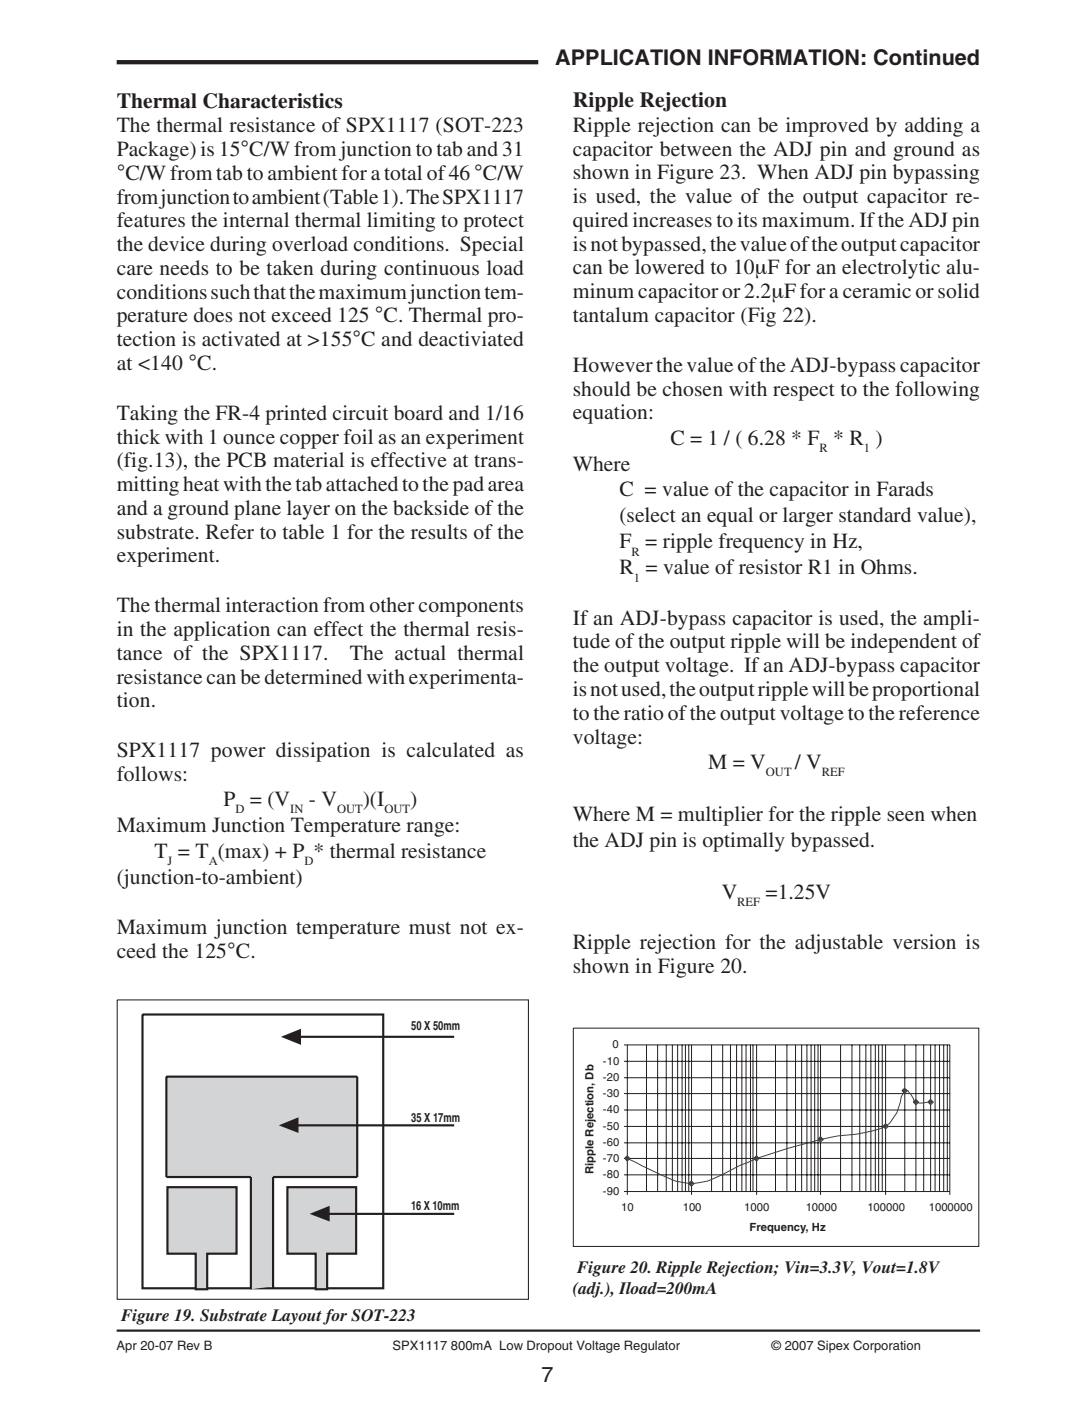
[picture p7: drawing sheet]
<svg xmlns="http://www.w3.org/2000/svg" width="178mm" height="229mm" viewBox="0 0 178 229" stroke-linecap="round" stroke-linejoin="round" font-family="sans-serif">
<defs><g id="words">
<g font-size="3.5" fill="#231f20">
<text x="90.7" y="10.5">APPLICATION INFORMATION: Continued</text>
<text x="19" y="17.6">Thermal Characteristics</text>
<text x="93.5" y="17.5">Ripple Rejection</text>
<text x="19" y="21.6">The thermal resistance of SPX1117 (SOT-223</text>
<text x="93.5" y="21.5">Ripple rejection can be improved by adding a</text>
<text x="19" y="25.5">Package) is 15°C/W from junction to tab and 31</text>
<text x="19" y="29.3">°C/W from tab to ambient for a total of 46 °C/W</text>
<text x="93.5" y="25.4">capacitor between the ADJ pin and ground as</text>
<text x="93.5" y="29.3">shown in Figure 23. When ADJ pin bypassing</text>
<text x="19" y="33.2">from junction to ambient (Table 1). The SPX1117</text>
<text x="93.5" y="33.1">is used, the value of the output capacitor re-</text>
<text x="19" y="37.1">features the internal thermal limiting to protect</text>
<text x="19" y="41">the device during overload conditions. Special</text>
<text x="93.5" y="37">quired increases to its maximum. If the ADJ pin</text>
<text x="93.5" y="40.9">is not bypassed, the value of the output capacitor</text>
<text x="19" y="44.9">care needs to be taken during continuous load</text>
<text x="93.5" y="44.8">can be lowered to 10µF for an electrolytic alu-</text>
<text x="19" y="48.7">conditions such that the maximum junction tem-</text>
<text x="19" y="52.6">perature does not exceed 125 °C. Thermal pro-</text>
<text x="93.5" y="48.7">minum capacitor or 2.2µF for a ceramic or solid</text>
<text x="93.5" y="52.6">tantalum capacitor (Fig 22).</text>
<text x="19" y="56.5">tection is activated at &gt;155°C and deactiviated</text>
<text x="19" y="60.4">at &lt;140 °C.</text>
<text x="93.5" y="60.7">However the value of the ADJ-bypass capacitor</text>
<text x="93.5" y="64.5">should be chosen with respect to the following</text>
<text x="19" y="68.5">Taking the FR-4 printed circuit board and 1/16</text>
<text x="93.5" y="68.4">equation:</text>
<text x="19" y="72.4">thick with 1 ounce copper foil as an experiment</text>
<text x="19" y="76.3">(fig.13), the PCB material is effective at trans-</text>
<text x="93.5" y="76.8">Where</text>
<text x="109.5" y="72.5">C = 1 / ( 6.28 * F * R )</text>
<text x="19" y="80.1">mitting heat with the tab attached to the pad area</text>
<text x="101.1" y="81">C = value of the capacitor in Farads</text>
<text x="19" y="84">and a ground plane layer on the backside of the</text>
<text x="19" y="87.9">substrate. Refer to table 1 for the results of the</text>
<text x="101.1" y="85.2">(select an equal or larger standard value),</text>
<text x="101.1" y="89.5">F = ripple frequency in Hz,</text>
<text x="19" y="91.8">experiment.</text>
<text x="101.1" y="93.7">R = value of resistor R1 in Ohms.</text>
<text x="19" y="99.9">The thermal interaction from other components</text>
<text x="93.5" y="101.9">If an ADJ-bypass capacitor is used, the ampli-</text>
<text x="19" y="103.8">in the application can effect the thermal resis-</text>
<text x="19" y="107.7">tance of the SPX1117.</text>
<text x="57.1" y="107.7">The actual thermal</text>
<text x="93.5" y="105.8">tude of the output ripple will be independent of</text>
<text x="19" y="111.5">resistance can be determined with experimenta-</text>
<text x="93.5" y="109.7">the output voltage. If an ADJ-bypass capacitor</text>
<text x="93.5" y="113.6">is not used, the output ripple will be proportional</text>
<text x="19" y="115.4">tion.</text>
<text x="93.5" y="117.5">to the ratio of the output voltage to the reference</text>
<text x="19" y="123.5">SPX1117 power dissipation is calculated as</text>
<text x="93.5" y="121.3">voltage:</text>
<text x="115.6" y="125.5">M = V</text>
<text x="129.8" y="125.5">/ V</text>
<text x="19" y="127.4">follows:</text>
<text x="36.5" y="131.5">P = (V</text>
<text x="50.4" y="131.5">- V</text>
<text x="59.2" y="131.5">)(I</text>
<text x="67" y="131.5">)</text>
<text x="19" y="135.7">Maximum Junction Temperature range:</text>
<text x="93.5" y="133.9">Where M = multiplier for the ripple seen when</text>
<text x="25.2" y="140">T = T (max) + P * thermal resistance</text>
<text x="93.5" y="138.2">the ADJ pin is optimally bypassed.</text>
<text x="19" y="144.2">(junction-to-ambient)</text>
<text x="117.8" y="146.6">V</text>
<text x="125" y="146.6">=1.25V</text>
<text x="19" y="152.4">Maximum junction temperature must not ex-</text>
<text x="93.5" y="154.9">Ripple rejection for the adjustable version is</text>
<text x="19" y="156.3">ceed the 125°C.</text>
<text x="93.5" y="158.7">shown in Figure 20.</text>
<text x="88.4" y="225.5">7</text>
</g>
<g font-size="2.8" fill="#231f20">
<text x="94.2" y="207.8">Figure 20. Ripple Rejection; Vin=3.3V, Vout=1.8V</text>
<text x="19.8" y="215.6">Figure 19. Substrate Layout for SOT-223</text>
<text x="93.5" y="211.1">(adj.), Iload=200mA</text>
</g>
<g font-size="2.1" fill="#231f20">
<text x="67.1" y="168.1">50 X 50mm</text>
<text x="67.1" y="183">35 X 17mm</text>
<text x="67.1" y="197.5">16 X 10mm</text>
<text x="19" y="220.3">Apr 20-07 Rev B</text>
<text x="64.1" y="220.3">SPX1117 800mA Low Dropout Voltage Regulator</text>
<text x="126" y="220.3">© 2007 Sipex Corporation</text>
</g>
<g font-size="2" fill="#231f20">
<text x="133.8" y="73.7">R</text>
<text x="141" y="73.7">1</text>
<text x="103.1" y="90.7">R</text>
<text x="103.5" y="94.9">1</text>
<text x="125.1" y="126.6">OUT</text>
<text x="134.2" y="126.6">REF</text>
<text x="38.4" y="132.7">D</text>
<text x="47.4" y="132.7">IN</text>
<text x="55" y="132.7">OUT</text>
<text x="62.8" y="132.7">OUT</text>
<text x="27.4" y="141.2">J</text>
<text x="34.1" y="141.2">A</text>
<text x="49.7" y="141.2">D</text>
<text x="120.4" y="147.8">REF</text>
</g>
<g font-size="1.8" fill="#231f20">
<text x="98.5" y="173.7">-10</text>
<text x="100" y="171.1">0</text>
<text x="98.5" y="179">-30</text>
<text x="98.5" y="176.4">-20</text>
<text x="98.5" y="184.3">-50</text>
<text x="98.5" y="181.6">-40</text>
<text x="96.9" y="191.6" transform="rotate(-90 96.9 191.6)">Ripple Rejection, Db</text>
<text x="98.5" y="189.6">-70</text>
<text x="98.5" y="187">-60</text>
<text x="98.5" y="194.9">-90</text>
<text x="98.5" y="192.3">-80</text>
<text x="101.4" y="197.6">10</text>
<text x="111.5" y="197.6">100</text>
<text x="121.5" y="197.6">1000</text>
<text x="131.5" y="197.6">10000</text>
<text x="141.6" y="197.6">100000</text>
<text x="151.7" y="197.6">1000000</text>
<text x="122.4" y="200.9">Frequency, Hz</text>
</g>
</g></defs>
<path d="M19 217.1h141" fill="none" stroke="#231f20" stroke-width=".36"/>
<path d="M23.3 165.5h39.3v44.7h-39.3z" fill="#fff" stroke="#231f20" stroke-width=".35"/>
<path d="M46.9 193.7h11.2v10.9h-4.7v5.8h-1.9v-5.8h-4.6z" fill-rule="evenodd" fill="#d3d4d6"/>
<path d="M46.9 193.7h11.2v10.9h-4.7v5.8h-1.9v-5.8h-4.6z" fill="none" stroke="#231f20" stroke-width=".35"/>
<path d="M27.2 175.7h31.1v16.4h-13.7v18.1v-.3l-3.6 .5v-18.3h-13.8z" fill-rule="evenodd" fill="#d3d4d6"/>
<path d="M44.6 210.2v-18.1h13.7v-16.4h-31.1v16.4h13.8v18.3" fill="none" stroke="#231f20" stroke-width=".35"/>
<path d="M27.3 193.7h11.3v10.9h-4.8v5.8h-1.8v-5.8h-4.7z" fill-rule="evenodd" fill="#d3d4d6"/>
<path d="M48.2 169.2h26M27.3 193.7h11.3v10.9h-4.8v5.8h-1.8v-5.8h-4.7z" fill="none" stroke="#231f20" stroke-width=".35"/>
<path d="M45.9 169.2l3.2-1.3v2.6z" fill="#231f20"/>
<path d="M48 183.6h26.2" fill="none" stroke="#231f20" stroke-width=".35"/>
<path d="M45.5 183.6l3.2-1.3v2.6z" fill="#231f20"/>
<path d="M52.8 198.1h21.4" fill="none" stroke="#231f20" stroke-width=".35"/>
<path d="M50.5 198.1l3.3-1.3v2.5z" fill="#231f20"/>
<path d="M19.1 163.2h67.2v48.8h-67.2z" fill="none" stroke="#231f20" stroke-width=".17"/>
<path d="M93.6 167.8h66.2v35.6h-66.2z" fill="#fff" stroke="#231f20" stroke-width=".16"/>
<g fill="none" stroke="#231f20" stroke-width=".16">
<path d="M101.9 178.4h53.2M101.9 175.9h53.2M101.9 173.2h53.2M101.9 170.5h53.2v24.5M102.4 170.5v24.5M105.6 170.5v23.9M107.4 170.5v23.9M108.8 170.5v23.9M109.8 170.5v23.9M110.6 170.5v23.9M111.4 170.5v23.9M111.9 170.5v23.9"/>
<path d="M112.5 170.5v23.9M112.9 170.5v24.5M116.2 170.5v23.9M118 170.5v23.9M119.3 170.5v23.9M120.3 170.5v23.9M121.1 170.5v23.9M121.8 170.5v23.9M122.5 170.5v23.9M122.9 170.5v23.9M123.5 170.5v24.5M126.6 170.5v23.9"/>
<path d="M128.5 170.5v23.9M129.9 170.5v23.9M130.9 170.5v23.9M131.7 170.5v23.9M132.4 170.5v23.9M133 170.5v23.9M133.6 170.5v23.9M134 170.5v24.5M137.2 170.5v23.9M139.1 170.5v23.9M140.4 170.5v23.9M141.4 170.5v23.9"/>
<path d="M142.2 170.5v23.9M142.9 170.5v23.9M143.5 170.5v23.9M144 170.5v23.9M144.6 170.5v24.5M147.7 170.5v23.9M149.5 170.5v23.9M150.8 170.5v23.9M151.9 170.5v23.9M152.7 170.5v23.9M153.4 170.5v23.9M154.1 170.5v23.9"/>
<path d="M154.7 170.5v23.9M101.9 191.7h53.2M101.9 189h53.2M101.9 186.5h53.2M101.9 183.8h53.2M101.9 181.1h53.2M101.9 194.4h53.2"/>
</g>
<path d="M151.9 179.8h-.5a2.67 2.67 0 0 1-2.1-.1l-.6-1.1-.4-.6-.3-.1a2.66 2.66 0 0 0-1 1.9l-.3 .9a7.1 7.1 0 0 1-2.1 3.1 21.6 21.6 0 0 1-7.8 1.5 85.3 85.3 0 0 0-16 4.9l-2.7 1.4a10.9 10.9 0 0 1-5.2 1.6 11.3 11.3 0 0 1-5.3-1.6l-5.2-2.6" fill="none" stroke="#2f3160" stroke-width=".16"/>
<path d="M102.4 188.5l.4 .5-.4 .4-.5-.4z" fill-rule="evenodd" fill="#2f3160"/>
<path d="M102.4 188.6l.4 .4-.4 .5-.4-.5z" fill="none" stroke="#2f3160" stroke-width=".16"/>
<path d="M112.8 192.6l.4 .5-.4 .4-.4-.4z" fill-rule="evenodd" fill="#2f3160"/>
<path d="M112.9 192.7l.4 .5-.4 .4-.4-.4z" fill="none" stroke="#2f3160" stroke-width=".16"/>
<path d="M123 189l.5-.5 .4 .5-.4 .4z" fill-rule="evenodd" fill="#2f3160"/>
<path d="M123.1 189l.4-.4 .4 .4-.4 .5z" fill="none" stroke="#2f3160" stroke-width=".16"/>
<path d="M133.9 185.4l.5 .5-.5 .4-.4-.4z" fill-rule="evenodd" fill="#2f3160"/>
<path d="M134 185.5l.4 .4-.4 .4-.4-.4z" fill="none" stroke="#2f3160" stroke-width=".16"/>
<path d="M144.1 183.7l.4-.4 .5 .4-.5 .4z" fill-rule="evenodd" fill="#2f3160"/>
<path d="M144.2 183.8l.4-.4 .4 .4-.4 .4z" fill="none" stroke="#2f3160" stroke-width=".16"/>
<path d="M147.2 177.9l.5-.4 .4 .4-.4 .5z" fill-rule="evenodd" fill="#2f3160"/>
<path d="M147.3 178l.4-.4 .4 .4-.4 .4z" fill="none" stroke="#2f3160" stroke-width=".16"/>
<path d="M149.5 179.3l.4 .5-.4 .4-.4-.4z" fill-rule="evenodd" fill="#2f3160"/>
<path d="M149.5 179.4l.5 .4-.5 .5-.4-.5z" fill="none" stroke="#2f3160" stroke-width=".16"/>
<path d="M151.9 179.3l.4 .5-.4 .4-.4-.4z" fill-rule="evenodd" fill="#2f3160"/>
<path d="M151.9 179.4l.5 .4-.5 .5-.4-.5z" fill="none" stroke="#2f3160" stroke-width=".16"/>
<path d="M19 10.1h68.9" fill="none" stroke="#231f20" stroke-width=".7" stroke-linecap="butt"/>
<use href="#words"/>
</svg>
